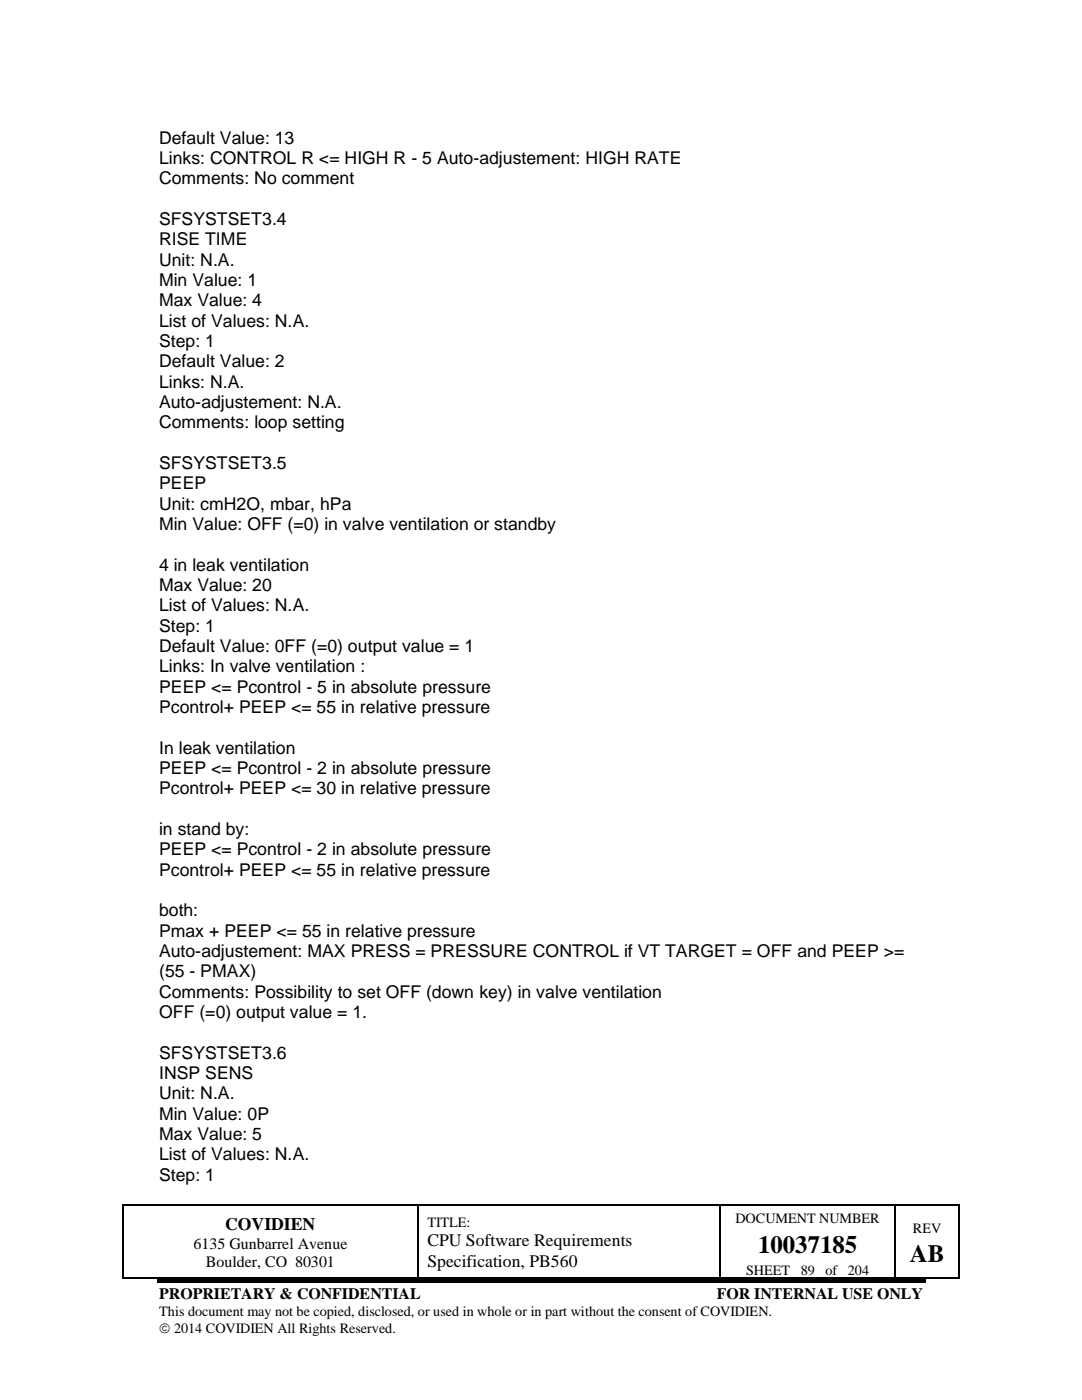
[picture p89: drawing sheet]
<svg xmlns="http://www.w3.org/2000/svg" width="216mm" height="279mm" viewBox="0 0 216 279" stroke-linecap="round" stroke-linejoin="round" font-family="sans-serif">
<defs><g id="words">
<g font-size="5">
<text x="151.3" y="250">10037185</text>
<text x="181.6" y="251.9">AB</text>
</g>
<g font-size="3.5">
<text x="31.8" y="28.7">Default Value: 13</text>
<text x="31.8" y="32.8">Links: CONTROL R &lt;= HIGH R - 5 Auto-adjustement: HIGH RATE</text>
<text x="31.8" y="36.8">Comments: No comment</text>
<text x="31.8" y="44.9">SFSYSTSET3.4</text>
<text x="31.8" y="49">RISE TIME</text>
<text x="31.8" y="53.1">Unit: N.A.</text>
<text x="31.8" y="57.1">Min Value: 1</text>
<text x="31.8" y="61.1">Max Value: 4</text>
<text x="31.8" y="65.2">List of Values: N.A.</text>
<text x="31.8" y="69.3">Step: 1</text>
<text x="31.8" y="73.3">Default Value: 2</text>
<text x="31.8" y="77.4">Links: N.A.</text>
<text x="31.8" y="81.5">Auto-adjustement: N.A.</text>
<text x="31.8" y="85.5">Comments: loop setting</text>
<text x="31.8" y="93.6">SFSYSTSET3.5</text>
<text x="31.8" y="97.7">PEEP</text>
<text x="31.8" y="101.7">Unit: cmH2O, mbar, hPa</text>
<text x="31.8" y="105.8">Min Value: OFF (=0) in valve ventilation or standby</text>
<text x="31.8" y="113.9">4 in leak ventilation</text>
<text x="31.8" y="118">Max Value: 20</text>
<text x="31.8" y="122">List of Values: N.A.</text>
<text x="31.8" y="126.1">Step: 1</text>
<text x="31.8" y="130.1">Default Value: 0FF (=0) output value = 1</text>
<text x="31.8" y="134.2">Links: In valve ventilation :</text>
<text x="31.8" y="138.2">PEEP &lt;= Pcontrol - 5 in absolute pressure</text>
<text x="31.8" y="142.3">Pcontrol+ PEEP &lt;= 55 in relative pressure</text>
<text x="31.8" y="150.4">In leak ventilation</text>
<text x="31.8" y="154.5">PEEP &lt;= Pcontrol - 2 in absolute pressure</text>
<text x="31.8" y="158.5">Pcontrol+ PEEP &lt;= 30 in relative pressure</text>
<text x="31.8" y="166.6">in stand by:</text>
<text x="31.8" y="170.7">PEEP &lt;= Pcontrol - 2 in absolute pressure</text>
<text x="31.8" y="174.8">Pcontrol+ PEEP &lt;= 55 in relative pressure</text>
<text x="31.8" y="182.9">both:</text>
<text x="31.8" y="186.9">Pmax + PEEP &lt;= 55 in relative pressure</text>
<text x="31.8" y="191">Auto-adjustement: MAX PRESS = PRESSURE CONTROL if VT TARGET = OFF and PEEP &gt;=</text>
<text x="31.8" y="195.1">(55 - PMAX)</text>
<text x="31.8" y="199.1">Comments: Possibility to set OFF (down key) in valve ventilation</text>
<text x="31.8" y="203.1">OFF (=0) output value = 1.</text>
<text x="31.8" y="211.3">SFSYSTSET3.6</text>
<text x="31.8" y="215.3">INSP SENS</text>
<text x="31.8" y="219.4">Unit: N.A.</text>
<text x="31.8" y="223.4">Min Value: 0P</text>
<text x="31.8" y="227.5">Max Value: 5</text>
<text x="31.8" y="231.6">List of Values: N.A.</text>
<text x="31.8" y="235.6">Step: 1</text>
<text x="44.9" y="245.4">COVIDIEN</text>
<text x="85.3" y="248.7">CPU Software Requirements</text>
<text x="85.3" y="252.8">Specification, PB560</text>
</g>
<g font-size="3.2">
<text x="38.6" y="249.2">6135 Gunbarrel Avenue</text>
<text x="41.1" y="252.8">Boulder, CO 80301</text>
<text x="31.8" y="259.3">PROPRIETARY &amp; CONFIDENTIAL</text>
<text x="143" y="259.3">FOR INTERNAL USE ONLY</text>
</g>
<g font-size="2.8">
<text x="85.3" y="244.8">TITLE:</text>
<text x="146.8" y="244">DOCUMENT NUMBER</text>
<text x="182.2" y="246">REV</text>
<text x="148.9" y="254.4">SHEET</text>
<text x="159.8" y="254.4">89</text>
<text x="164.7" y="254.4">of 204</text>
<text x="31.8" y="262.7">This document may not be copied, disclosed, or used in whole or in part without the consent of COVIDIEN.</text>
<text x="31.8" y="266.1">© 2014 COVIDIEN All Rights Reserved.</text>
</g>
</g></defs>
<g fill="#000">
<path d="M24.5 240.4h.2v.3h-.2z" fill-rule="evenodd"/>
<path d="M24.5 240.4h.2v.3h-.2z" fill-rule="evenodd"/>
<path d="M24.5 255h.2v.2h-.2z" fill-rule="evenodd"/>
<path d="M24.5 255h.2v.2h-.2z" fill-rule="evenodd"/>
<path d="M31.3 255.3h153.4v.7h-153.4z" fill-rule="evenodd"/>
<path d="M83.2 240.4h.3v.3h-.3z" fill-rule="evenodd"/>
<path d="M83.2 255h.3v.2h-.3z" fill-rule="evenodd"/>
<path d="M143.6 240.4h.2v.3h-.2z" fill-rule="evenodd"/>
<path d="M143.6 255h.2v.2h-.2z" fill-rule="evenodd"/>
<path d="M178.5 240.4h.3v.3h-.3z" fill-rule="evenodd"/>
<path d="M178.5 255h.3v.2h-.3z" fill-rule="evenodd"/>
<path d="M191.2 240.4h.3v.3h-.3z" fill-rule="evenodd"/>
<path d="M191.2 240.4h.3v.3h-.3z" fill-rule="evenodd"/>
<path d="M191.2 255h.3v.2h-.3z" fill-rule="evenodd"/>
<path d="M191.2 255h.3v.2h-.3z" fill-rule="evenodd"/>
</g>
<g fill="none" stroke="#000" stroke-width=".25">
<path d="M24.6 240.7v14.3M24.7 240.5h58.5M24.7 255.1h58.5M83.4 240.7v14.3M83.5 240.5h60.1M83.5 255.1h60.1M143.7 240.7v14.3M143.8 240.5h34.7M143.8 255.1h34.7M178.6 240.7v14.3M178.8 240.5h12.4M178.8 255.1h12.4"/>
<path d="M191.3 240.7v14.3"/>
</g>
<use href="#words"/>
</svg>
